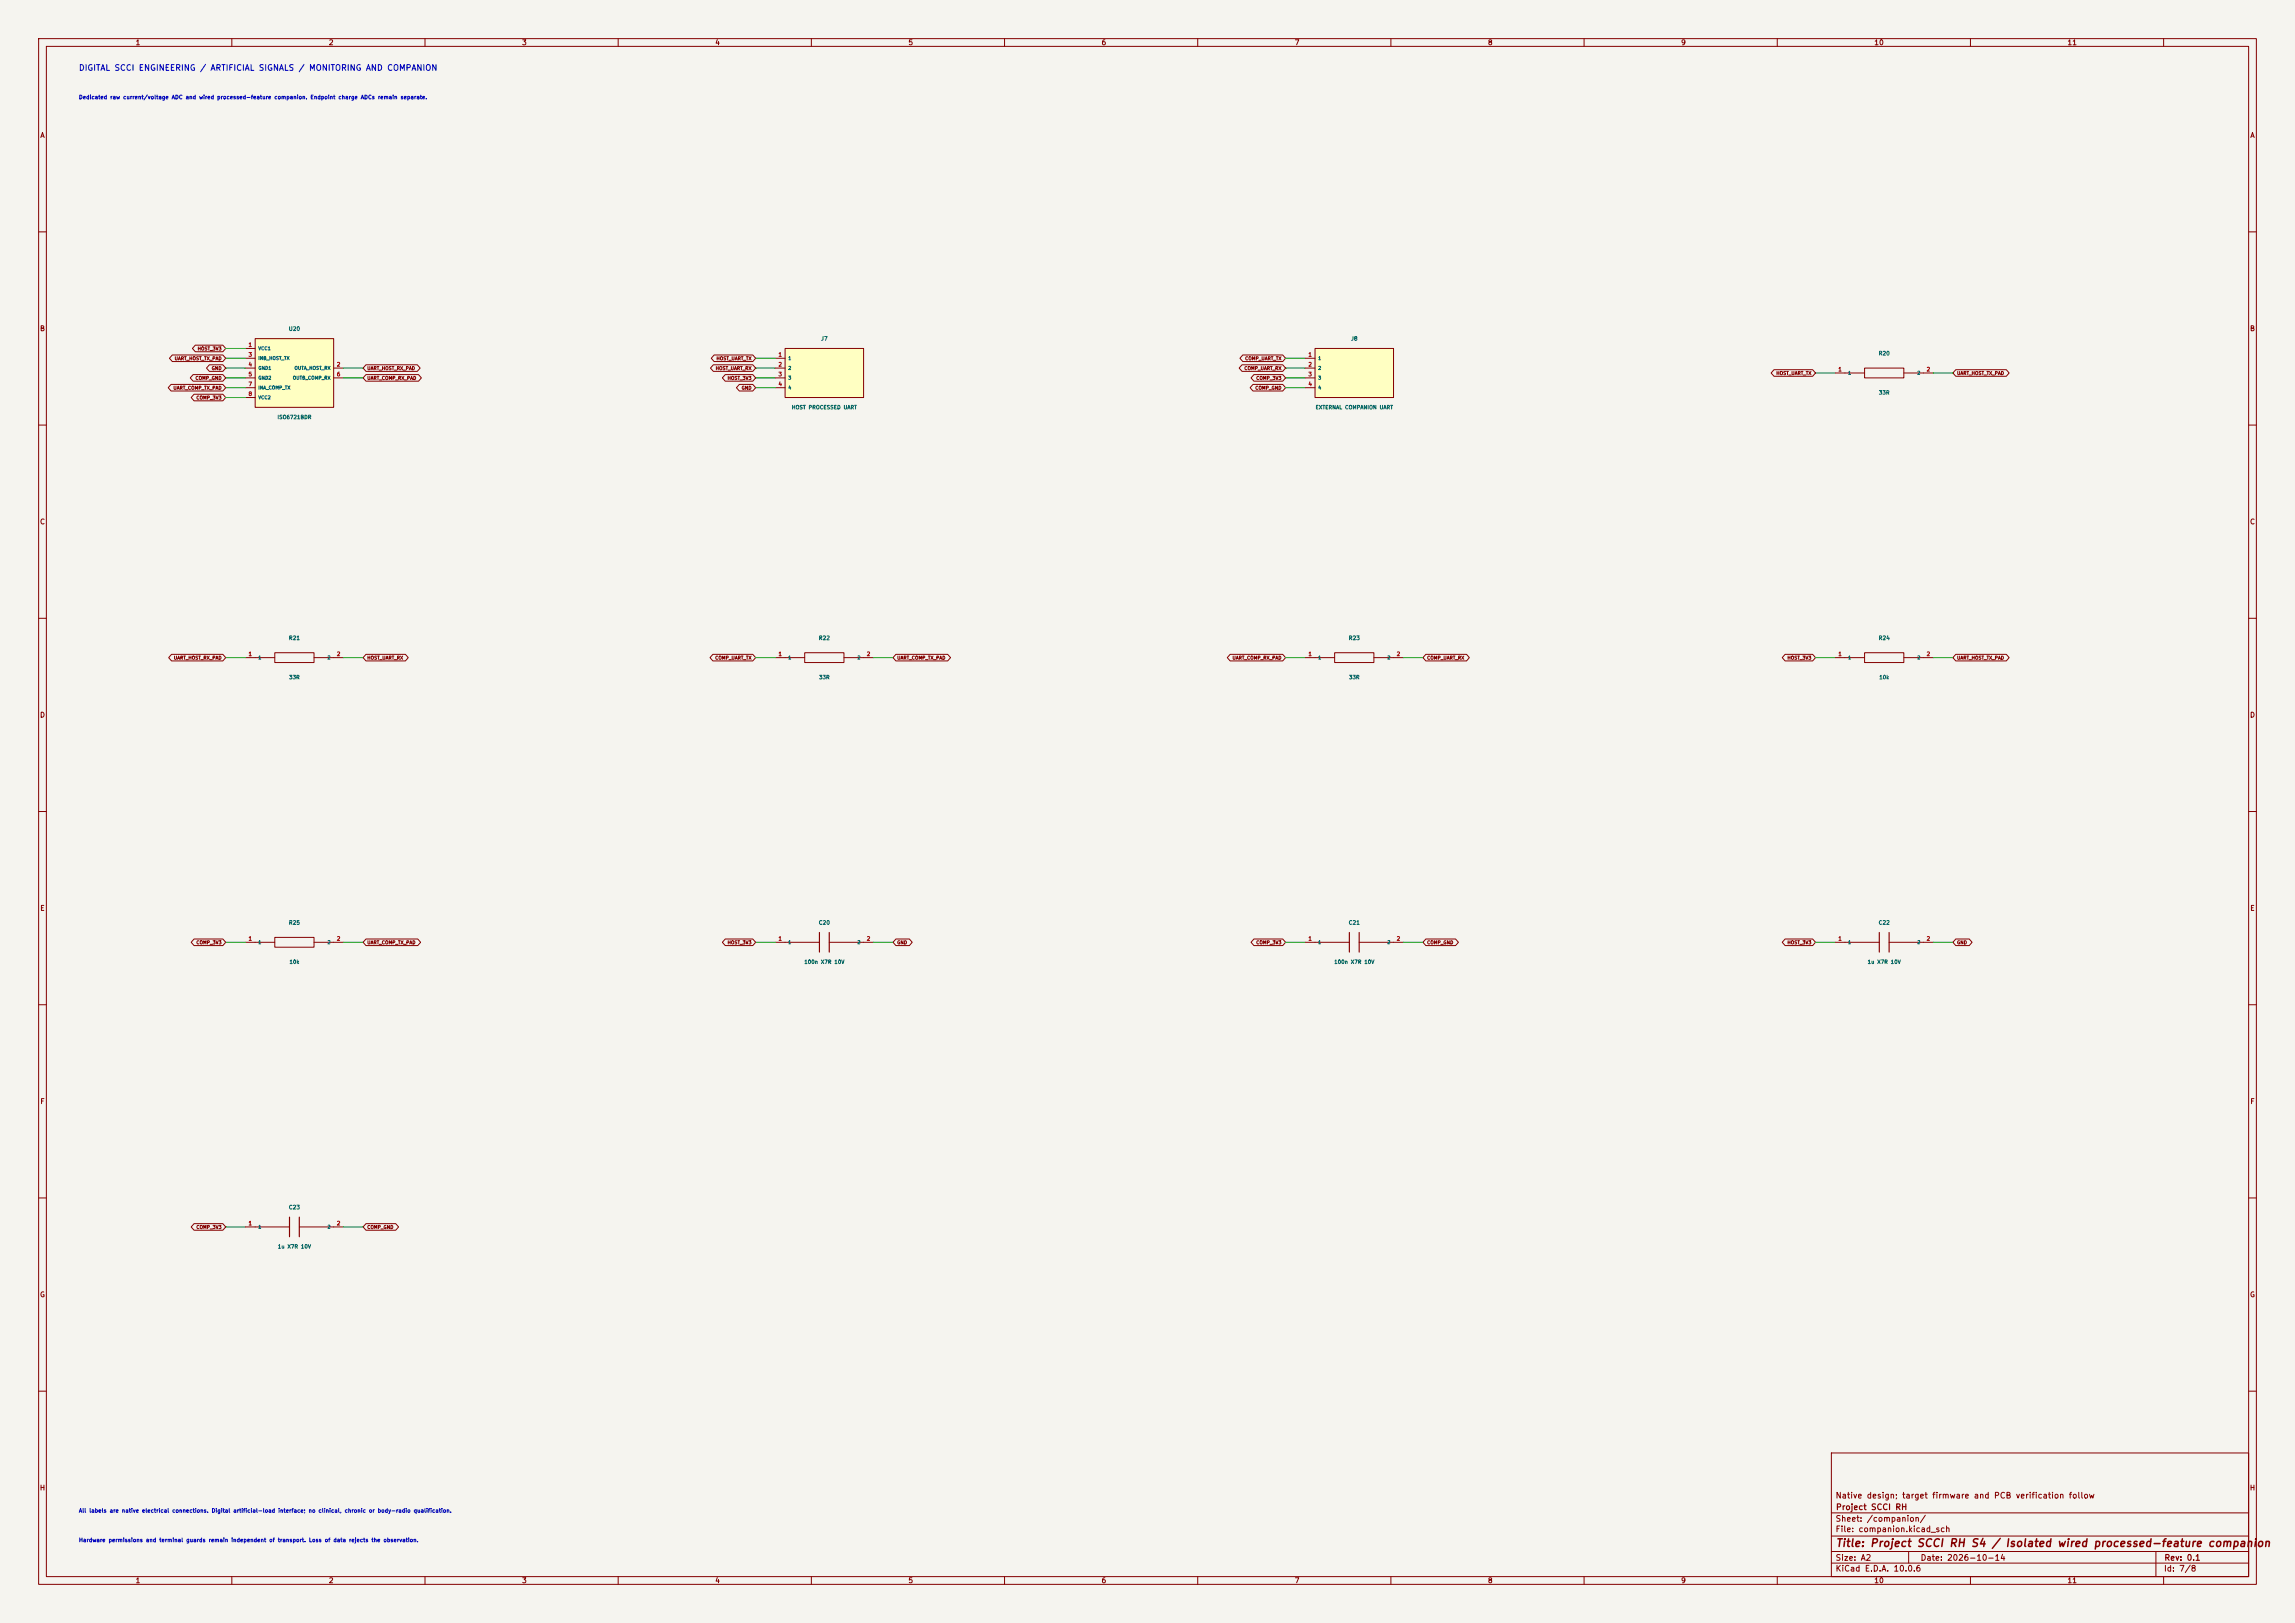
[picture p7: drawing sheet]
<svg xmlns="http://www.w3.org/2000/svg" width="594mm" height="420mm" viewBox="0 0 594 420" stroke-linecap="round" stroke-linejoin="round" font-family="sans-serif">
<defs><g id="words">
<text font-size="2" fill="#840000" x="475" y="400.8">Title: Project SCCI RH S4 / Isolated wired processed-feature companion</text>
<text font-size="1.5" fill="#0000c2" x="20.3" y="18.7">DIGITAL SCCI ENGINEERING / ARTIFICIAL SIGNALS / MONITORING AND COMPANION</text>
<g font-size="1.5" fill="#840000">
<text x="475" y="388.1">Native design; target firmware and PCB verification follow</text>
<text x="475" y="394.1">Sheet: /companion/</text>
<text x="475.1" y="391.1">Project SCCI RH</text>
<text x="475" y="396.8">File: companion.kicad_sch</text>
<text x="475" y="407">KiCad E.D.A. 10.0.6</text>
<text x="475" y="404.2">Size: A2</text>
<text x="497" y="404.2">Date: 2026-10-14</text>
<text x="560" y="407">Id: 7/8</text>
<text x="560.1" y="404.2">Rev: 0.1</text>
</g>
<g font-size="1.3" fill="#840000">
<text x="35" y="12">1</text>
<text x="85" y="12">2</text>
<text x="135" y="12">3</text>
<text x="185" y="12">4</text>
<text x="235" y="12">5</text>
<text x="285" y="12">6</text>
<text x="335" y="12">7</text>
<text x="385" y="12">8</text>
<text x="435" y="12">9</text>
<text x="485" y="12">10</text>
<text x="535" y="12">11</text>
<text x="10.3" y="36">A</text>
<text x="582.3" y="36">A</text>
<text x="10.2" y="86">B</text>
<text x="582.2" y="86">B</text>
<text x="10.2" y="136">C</text>
<text x="582.2" y="136">C</text>
<text x="10.2" y="186">D</text>
<text x="582.2" y="186">D</text>
<text x="10.3" y="236">E</text>
<text x="582.3" y="236">E</text>
<text x="10.3" y="286">F</text>
<text x="582.3" y="286">F</text>
<text x="10.2" y="336">G</text>
<text x="582.2" y="336">G</text>
<text x="10.2" y="386">H</text>
<text x="582.2" y="386">H</text>
<text x="35" y="410">1</text>
<text x="85" y="410">2</text>
<text x="135" y="410">3</text>
<text x="185" y="410">4</text>
<text x="235" y="410">5</text>
<text x="285" y="410">6</text>
<text x="335" y="410">7</text>
<text x="385" y="410">8</text>
<text x="435" y="410">9</text>
<text x="485" y="410">10</text>
<text x="535" y="410">11</text>
</g>
<g font-size="1" fill="#0000c2">
<text x="20.3" y="25.9">Dedicated raw current/voltage ADC and wired processed-feature companion. Endpoint charge ADCs remain separate.</text>
<text x="20.3" y="391.7">All labels are native electrical connections. Digital artificial-load interface; no clinical, chronic or body-radio qualification.</text>
<text x="20.3" y="399.3">Hardware permissions and terminal guards remain independent of transport. Loss of data rejects the observation.</text>
</g>
<g font-size="1" fill="#a90000">
<text x="64.2" y="90">1</text>
<text x="64.2" y="92.5">3</text>
<text x="64.2" y="95.1">4</text>
<text x="87.1" y="95.1">2</text>
<text x="201.4" y="92.5">1</text>
<text x="201.4" y="95.1">2</text>
<text x="338.5" y="92.5">1</text>
<text x="338.5" y="95.1">2</text>
<text x="64.2" y="97.6">5</text>
<text x="64.2" y="100.1">7</text>
<text x="87.1" y="97.6">6</text>
<text x="201.4" y="97.6">3</text>
<text x="201.4" y="100.1">4</text>
<text x="338.5" y="97.6">3</text>
<text x="338.5" y="100.1">4</text>
<text x="475.7" y="96.3">1</text>
<text x="498.5" y="96.3">2</text>
<text x="64.2" y="102.7">8</text>
<text x="64.2" y="170">1</text>
<text x="87.1" y="170">2</text>
<text x="201.4" y="170">1</text>
<text x="224.2" y="170">2</text>
<text x="338.5" y="170">1</text>
<text x="361.4" y="170">2</text>
<text x="475.7" y="170">1</text>
<text x="498.5" y="170">2</text>
<text x="64.2" y="243.7">1</text>
<text x="87.1" y="243.7">2</text>
<text x="201.4" y="243.7">1</text>
<text x="224.2" y="243.7">2</text>
<text x="338.5" y="243.7">1</text>
<text x="361.4" y="243.7">2</text>
<text x="475.7" y="243.7">1</text>
<text x="498.5" y="243.7">2</text>
<text x="64.2" y="317.3">1</text>
<text x="87.1" y="317.3">2</text>
</g>
<g font-size="1" fill="#006464">
<text x="74.6" y="85.8">U20</text>
<text x="212.4" y="88.4">J7</text>
<text x="349.6" y="88.4">J8</text>
<text x="486.1" y="92.2">R20</text>
<text x="204.8" y="106.1">HOST PROCESSED UART</text>
<text x="340.4" y="106.1">EXTERNAL COMPANION UART</text>
<text x="486.2" y="102.3">33R</text>
<text x="71.7" y="108.7">ISO6721BDR</text>
<text x="74.6" y="165.9">R21</text>
<text x="211.8" y="165.9">R22</text>
<text x="349" y="165.9">R23</text>
<text x="486.1" y="165.9">R24</text>
<text x="74.7" y="176">33R</text>
<text x="211.9" y="176">33R</text>
<text x="349" y="176">33R</text>
<text x="486.3" y="176">10k</text>
<text x="74.6" y="239.5">R25</text>
<text x="211.8" y="239.5">C20</text>
<text x="349" y="239.5">C21</text>
<text x="486.1" y="239.5">C22</text>
<text x="74.8" y="249.6">10k</text>
<text x="208.1" y="249.6">100n X7R 10V</text>
<text x="345.2" y="249.6">100n X7R 10V</text>
<text x="483.3" y="249.6">1u X7R 10V</text>
<text x="74.6" y="313.2">C23</text>
<text x="71.8" y="323.3">1u X7R 10V</text>
</g>
<g font-size=".9" fill="#840000">
<text x="45.1" y="93.4">UART_HOST_TX_PAD</text>
<text x="51" y="90.9">HOST_3V3</text>
<text x="54.7" y="96">GND</text>
<text x="95" y="96">UART_HOST_RX_PAD</text>
<text x="185.1" y="96">HOST_UART_RX</text>
<text x="185.3" y="93.4">HOST_UART_TX</text>
<text x="322" y="96">COMP_UART_RX</text>
<text x="322.2" y="93.4">COMP_UART_TX</text>
<text x="44.8" y="101">UART_COMP_TX_PAD</text>
<text x="50.5" y="98.5">COMP_GND</text>
<text x="95" y="98.5">UART_COMP_RX_PAD</text>
<text x="188.2" y="98.5">HOST_3V3</text>
<text x="191.8" y="101">GND</text>
<text x="324.8" y="101">COMP_GND</text>
<text x="325" y="98.5">COMP_3V3</text>
<text x="459.7" y="97.2">HOST_UART_TX</text>
<text x="506.4" y="97.2">UART_HOST_TX_PAD</text>
<text x="50.7" y="103.6">COMP_3V3</text>
<text x="44.9" y="170.9">UART_HOST_RX_PAD</text>
<text x="95" y="170.9">HOST_UART_RX</text>
<text x="185" y="170.9">COMP_UART_TX</text>
<text x="232.1" y="170.9">UART_COMP_TX_PAD</text>
<text x="318.9" y="170.9">UART_COMP_RX_PAD</text>
<text x="369.3" y="170.9">COMP_UART_RX</text>
<text x="462.5" y="170.9">HOST_3V3</text>
<text x="506.4" y="170.9">UART_HOST_TX_PAD</text>
<text x="50.7" y="244.5">COMP_3V3</text>
<text x="95" y="244.5">UART_COMP_TX_PAD</text>
<text x="188.2" y="244.5">HOST_3V3</text>
<text x="232.1" y="244.5">GND</text>
<text x="325" y="244.5">COMP_3V3</text>
<text x="369.3" y="244.5">COMP_GND</text>
<text x="462.5" y="244.5">HOST_3V3</text>
<text x="506.4" y="244.5">GND</text>
<text x="50.7" y="318.2">COMP_3V3</text>
<text x="95" y="318.2">COMP_GND</text>
</g>
<g font-size=".9" fill="#006464">
<text x="66.8" y="90.8">VCC1</text>
<text x="66.8" y="93.4">INB_HOST_TX</text>
<text x="66.8" y="95.9">GND1</text>
<text x="76.1" y="95.9">OUTA_HOST_RX</text>
<text x="203.9" y="93.4">1</text>
<text x="203.9" y="95.9">2</text>
<text x="341.1" y="93.4">1</text>
<text x="341.1" y="95.9">2</text>
<text x="66.8" y="98.4">GND2</text>
<text x="66.8" y="101">INA_COMP_TX</text>
<text x="75.7" y="98.4">OUTB_COMP_RX</text>
<text x="203.9" y="98.4">3</text>
<text x="203.9" y="101">4</text>
<text x="341.1" y="98.4">3</text>
<text x="341.1" y="101">4</text>
<text x="478.2" y="97.2">1</text>
<text x="496.1" y="97.2">2</text>
<text x="66.8" y="103.5">VCC2</text>
<text x="66.8" y="170.8">1</text>
<text x="84.7" y="170.8">2</text>
<text x="203.9" y="170.8">1</text>
<text x="221.8" y="170.8">2</text>
<text x="341.1" y="170.8">1</text>
<text x="359" y="170.8">2</text>
<text x="478.2" y="170.8">1</text>
<text x="496.1" y="170.8">2</text>
<text x="66.8" y="244.5">1</text>
<text x="84.7" y="244.5">2</text>
<text x="203.9" y="244.5">1</text>
<text x="221.8" y="244.5">2</text>
<text x="341.1" y="244.5">1</text>
<text x="359" y="244.5">2</text>
<text x="478.2" y="244.5">1</text>
<text x="496.1" y="244.5">2</text>
<text x="66.8" y="318.1">1</text>
<text x="84.7" y="318.1">2</text>
</g>
</g></defs>
<path d="M0 0h594v420h-594z" fill="#f5f4ef" stroke="#f5f4ef" stroke-width=".26"/>
<g fill="none" stroke="#840000" stroke-width=".26">
<path d="M10 10h574v400h-574zM12 12h570v396h-570zM60 10v2M110 10v2M160 10v2M210 10v2M260 10v2M310 10v2M360 10v2M410 10v2M460 10v2M510 10v2"/>
<path d="M560 10v2M10 60h2M582 60h2M10 110h2M582 110h2M10 160h2M337.8 170.2h7.6M345.4 168.9h10.2v2.6h-10.2zM355.6 170.2h7.6M582 160h2M10 210h2M582 210h2"/>
<path d="M337.8 243.8h11.4M351.8 243.8h11.4M10 260h2M582 260h2M10 310h2M582 310h2M10 360h2M474 376h108v32h-108zM582 360h2M474 397.5h108M474 391.5h108M60 408v2"/>
<path d="M110 408v2M160 408v2M210 408v2M260 408v2M310 408v2M360 408v2M410 408v2M460 408v2M474 404.5h108M474 401.5h108M494 401.5v3M510 408v2"/>
<path d="M558 401.5v6.5M560 408v2"/>
</g>
<path d="M349.2 241.3v5.1M351.8 241.3v5.1" fill="none" stroke="#840000" stroke-width=".3"/>
<path d="M340.4 90.2h20.3v12.7h-20.3z" fill="#ffffc2"/>
<path d="M337.8 92.7h2.6M337.8 95.3h2.6M337.8 97.8h2.6M340.4 90.2h20.3v12.7h-20.3zM337.8 100.3h2.6" fill="none" stroke="#840000" stroke-width=".26"/>
<path d="M66 87.6h20.4v17.8h-20.4z" fill="#ffffc2"/>
<g fill="none" stroke="#840000" stroke-width=".26">
<path d="M63.5 90.2h2.5M63.5 95.3h2.5M63.5 92.7h2.5M63.5 97.8h2.5M66 87.6h20.4v17.8h-20.4zM86.4 95.3h2.5M86.4 97.8h2.5M475 96.5h7.6M482.6 95.3h10.2v2.5h-10.2zM492.8 96.5h7.6M63.5 100.3h2.5M63.5 102.9h2.5"/>
<path d="M475 170.2h7.6M482.6 168.9h10.2v2.6h-10.2zM492.8 170.2h7.6M63.5 243.8h7.6M71.1 242.6h10.2v2.5h-10.2zM81.3 243.8h7.6M475 243.8h11.4M488.9 243.8h11.5M63.5 317.5h11.4M77.5 317.5h11.4"/>
</g>
<path d="M486.4 241.3v5.1M488.9 241.3v5.1M74.9 315v5M77.5 315v5" fill="none" stroke="#840000" stroke-width=".3"/>
<path d="M203.2 90.2h20.3v12.7h-20.3z" fill="#ffffc2"/>
<g fill="none" stroke="#840000" stroke-width=".26">
<path d="M44.3 99.5h13.4l.7 .8-.7 .9h-13.4l-.8-.9zM44.6 91.9h13.1l.7 .8-.7 .9h-13.1l-.7-.9zM50 96.9h7.7l.7 .9-.7 .8h-7.7l-.8-.8zM50.5 89.3h7.2l.7 .9-.7 .8h-7.2l-.7-.8zM54.2 94.4h3.5l.7 .9-.7 .8h-3.5l-.8-.8zM94.7 94.4h13.3l.7 .9-.7 .8h-13.3l-.7-.8zM94.7 96.9h13.6l.8 .9-.8 .8h-13.6l-.7-.8zM184.6 94.4h10.2l.8 .9-.8 .8h-10.2l-.7-.8zM184.8 91.9h10l.8 .8-.8 .9h-10l-.7-.9zM187.7 96.9h7.1l.8 .9-.8 .8h-7.1l-.7-.8zM191.4 99.5h3.4l.8 .8-.8 .9h-3.4l-.8-.9zM200.7 92.7h2.5"/>
<path d="M200.7 95.3h2.5M200.7 97.8h2.5M203.2 90.2h20.3v12.7h-20.3zM321.5 94.4h10.5l.7 .9-.7 .8h-10.5l-.8-.8zM321.7 91.9h10.3l.7 .8-.7 .9h-10.3l-.8-.9zM324.3 99.5h7.7l.7 .8-.7 .9h-7.7l-.7-.9zM324.5 96.9h7.5l.7 .9-.7 .8h-7.5l-.7-.8zM459.2 95.7h10l.7 .8-.7 .9h-10l-.8-.9zM506.2 95.7h13.1l.7 .8-.7 .9h-13.1l-.7-.9zM50.2 102h7.5l.7 .9-.7 .8h-7.5l-.7-.8zM200.7 100.3h2.5M44.4 169.3h13.3l.7 .9-.7 .8h-13.3l-.7-.8z"/>
<path d="M63.5 170.2h7.6M71.1 168.9h10.2v2.6h-10.2zM81.3 170.2h7.6M94.7 169.3h10.2l.8 .9-.8 .8h-10.2l-.7-.8zM184.5 169.3h10.3l.8 .9-.8 .8h-10.3l-.7-.8zM200.7 170.2h7.6M208.3 168.9h10.1v2.6h-10.1zM218.4 170.2h7.7M231.9 169.3h13.4l.7 .9-.7 .8h-13.4l-.8-.8zM318.4 169.3h13.6l.7 .9-.7 .8h-13.6l-.8-.8zM369 169.3h10.6l.7 .9-.7 .8h-10.6l-.7-.8zM462 169.3h7.2l.7 .9-.7 .8h-7.2l-.7-.8z"/>
<path d="M506.2 169.3h13.1l.7 .9-.7 .8h-13.1l-.7-.8zM50.2 243h7.5l.7 .8-.7 .9h-7.5l-.7-.9zM94.7 243h13.4l.8 .8-.8 .9h-13.4l-.7-.9zM187.7 243h7.1l.8 .8-.8 .9h-7.1l-.7-.9zM200.7 243.8h11.4M214.6 243.8h11.5M231.9 243h3.5l.7 .8-.7 .9h-3.5l-.8-.9zM324.5 243h7.5l.7 .8-.7 .9h-7.5l-.7-.9zM369 243h7.7l.8 .8-.8 .9h-7.7l-.7-.9zM462 243h7.2l.7 .8-.7 .9h-7.2l-.7-.9zM506.2 243h3.5l.7 .8-.7 .9h-3.5l-.7-.9zM50.2 316.6h7.5l.7 .9-.7 .9h-7.5l-.7-.9z"/>
<path d="M94.7 316.6h7.7l.8 .9-.8 .9h-7.7l-.7-.9z"/>
</g>
<path d="M212.1 241.3v5.1M214.6 241.3v5.1" fill="none" stroke="#840000" stroke-width=".3"/>
<g fill="none" stroke="#009600" stroke-width=".26">
<path d="M58.4 92.7h5.1M58.4 95.3h5.1M58.4 97.8h5.1M58.4 90.2h5.1M88.9 95.3h5.1M88.9 97.8h5.1M195.6 92.7h5.1M195.6 95.3h5.1M195.6 97.8h5.1M332.7 92.7h5.1M332.7 95.3h5.1M332.7 97.8h5.1"/>
<path d="M469.9 96.5h5.1M500.4 96.5h5.1M58.4 100.3h5.1M58.4 102.9h5.1M195.6 100.3h5.1M332.7 100.3h5.1M58.4 170.2h5.1M88.9 170.2h5.1M195.6 170.2h5.1M226.1 170.2h5M332.7 170.2h5.1M363.2 170.2h5.1"/>
<path d="M469.9 170.2h5.1M500.4 170.2h5.1M58.4 243.8h5.1M88.9 243.8h5.1M195.6 243.8h5.1M226.1 243.8h5M332.7 243.8h5.1M363.2 243.8h5.1M469.9 243.8h5.1M500.4 243.8h5.1M58.4 317.5h5.1M88.9 317.5h5.1"/>
</g>
<use href="#words"/>
</svg>
